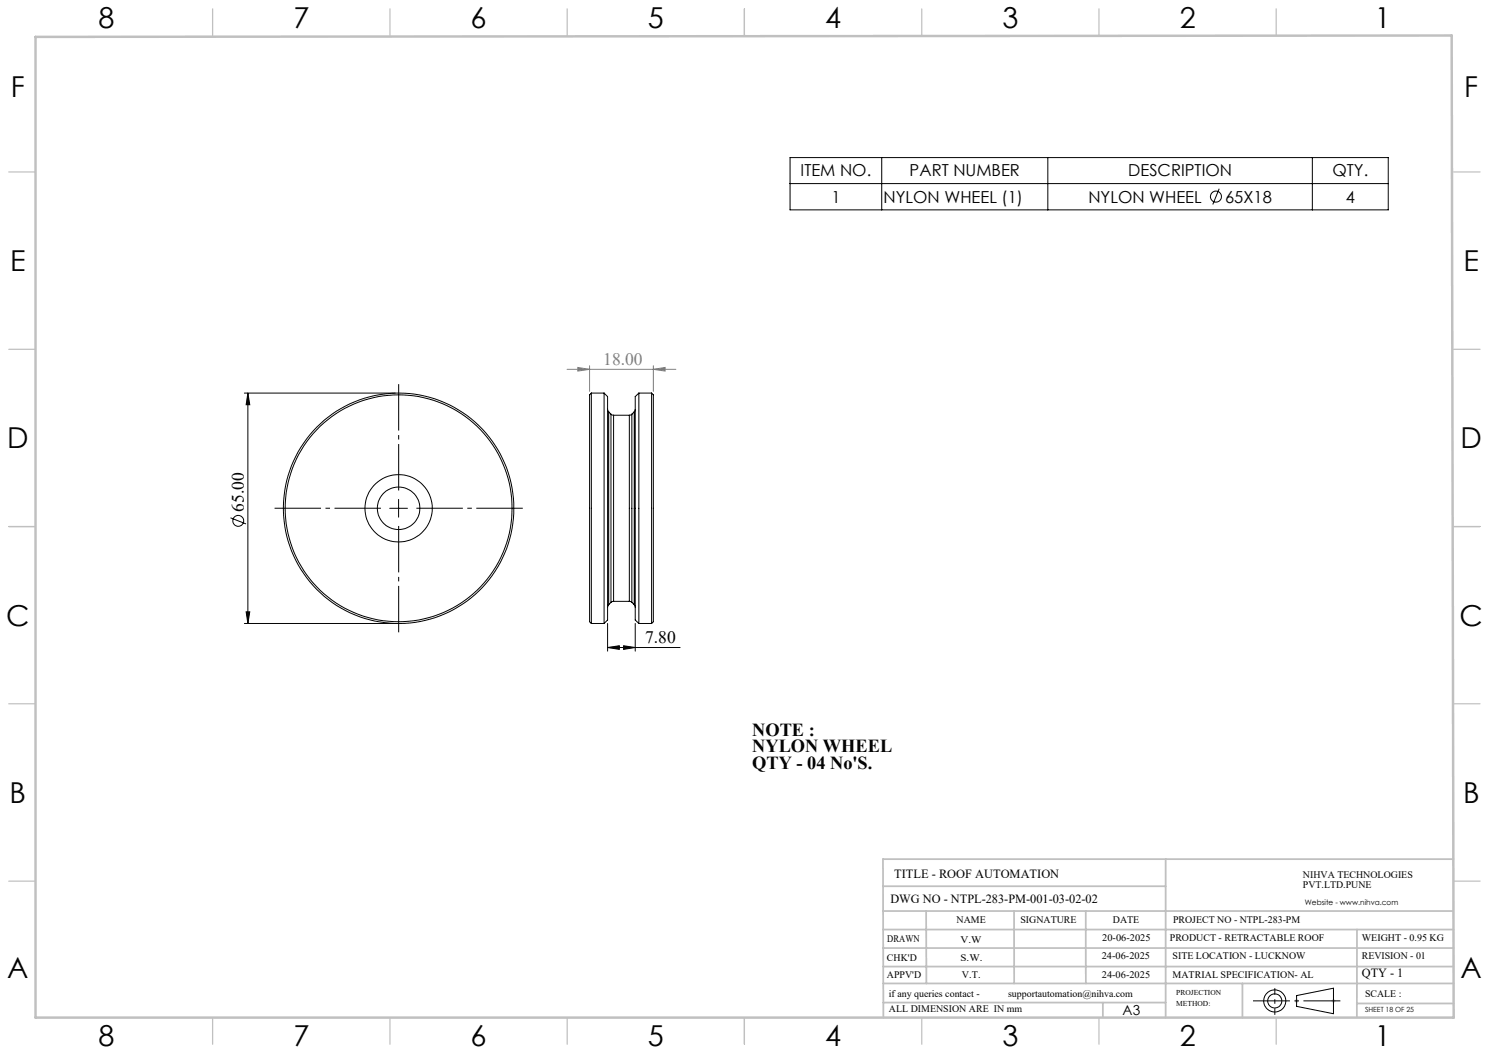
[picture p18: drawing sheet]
<svg xmlns="http://www.w3.org/2000/svg" width="420mm" height="297mm" viewBox="0 0 420 297" stroke-linecap="round" stroke-linejoin="round" font-family="sans-serif">
<defs><g id="words">
<g font-size="8.1">
<text x="27.8" y="8">8</text>
<text x="82.8" y="8">7</text>
<text x="132.8" y="8">6</text>
<text x="182.8" y="8">5</text>
<text x="232.8" y="8">4</text>
<text x="282.8" y="8">3</text>
<text x="332.8" y="8">2</text>
<text x="387.8" y="8">1</text>
<text x="3" y="27.2">F</text>
<text x="413" y="27.2">F</text>
<text x="2.8" y="76.5">E</text>
<text x="412.8" y="76.5">E</text>
<text x="2" y="126.5">D</text>
<text x="412" y="126.5">D</text>
<text x="1.7" y="176.5">C</text>
<text x="411.7" y="176.5">C</text>
<text x="2.7" y="226.5">B</text>
<text x="412.7" y="226.5">B</text>
<text x="2" y="275.7">A</text>
<text x="412" y="275.7">A</text>
<text x="27.8" y="295">8</text>
<text x="82.8" y="295">7</text>
<text x="132.8" y="295">6</text>
<text x="182.8" y="295">5</text>
<text x="232.8" y="295">4</text>
<text x="282.8" y="295">3</text>
<text x="332.8" y="295">2</text>
<text x="387.8" y="295">1</text>
</g>
<g font-size="5.2">
<text x="212.2" y="207.6">NOTE :</text>
<text x="212.2" y="212.2">NYLON WHEEL</text>
<text x="212.2" y="216.8">QTY - 04 No'S.</text>
</g>
<text font-size="4.9" fill="#808080" x="170.2" y="103">18.00</text>
<g font-size="4.9">
<text x="68.8" y="144.4" transform="rotate(-90 68.8 144.4)">65.00</text>
<text x="182" y="181.4">7.80</text>
</g>
<g font-size="4.7">
<text x="225.8" y="49.8">ITEM NO.</text>
<text x="256.6" y="49.8">PART NUMBER</text>
<text x="318.2" y="49.8">DESCRIPTION</text>
<text x="375.8" y="49.8">QTY.</text>
<text x="234.5" y="57.2">1</text>
<text x="249.2" y="57.2">NYLON WHEEL (1)</text>
<text x="307" y="57.2">NYLON WHEEL</text>
<text x="345.6" y="57.2">65X18</text>
<text x="379.6" y="57.2">4</text>
</g>
<text font-size="3.9" x="316.7" y="286.4">A3</text>
<g font-size="3.5">
<text x="252.2" y="247.6">TITLE - ROOF AUTOMATION</text>
<text x="251.2" y="254.7">DWG NO - NTPL-283-PM-001-03-02-02</text>
<text x="384.1" y="275.6">QTY - 1</text>
</g>
<g font-size="2.8">
<text x="367.5" y="247.6">NIHVA TECHNOLOGIES</text>
<text x="367.5" y="250.5">PVT.LTD.PUNE</text>
<text x="269.8" y="260.3">NAME</text>
<text x="287.8" y="260.3">SIGNATURE</text>
<text x="313.9" y="260.4">DATE</text>
<text x="330.9" y="260.4">PROJECT NO - NTPL-283-PM</text>
<text x="250.3" y="265.6">DRAWN</text>
<text x="270.9" y="266.1">V.W</text>
<text x="310.9" y="265.5">20-06-2025</text>
<text x="330" y="265.5">PRODUCT - RETRACTABLE ROOF</text>
<text x="384.1" y="265.5">WEIGHT - 0.95 KG</text>
<text x="250.2" y="271.1">CHK'D</text>
<text x="250.2" y="275.8">APPV'D</text>
<text x="270.9" y="271.1">S.W.</text>
<text x="271.3" y="275.8">V.T.</text>
<text x="310.8" y="270.6">24-06-2025</text>
<text x="310.8" y="275.8">24-06-2025</text>
<text x="330.7" y="275.8">MATRIAL SPECIFICATION- AL</text>
<text x="330.7" y="270.6">SITE LOCATION - LUCKNOW</text>
<text x="384.1" y="270.6">REVISION - 01</text>
<text x="250.7" y="281.1">if any queries contact -</text>
<text x="284.3" y="281.1">supportautomation@nihva.com</text>
<text x="385" y="281.1">SCALE :</text>
<text x="250.7" y="285.6">ALL DIMENSION ARE IN mm</text>
</g>
<g font-size="2.1">
<text x="368.1" y="255.1">Website - www.nihva.com</text>
<text x="331.8" y="280.8">PROJECTION</text>
<text x="331.8" y="283.9">METHOD:</text>
</g>
<text font-size="2" x="385" y="285.5">SHEET 18 OF 25</text>
</g></defs>
<g fill="none" stroke="#000" stroke-width=".28">
<path d="M222.8 44.4h168.8v14.8h-168.8zM222.8 51.8h168.8M248.7 44.4v14.8M295.6 44.4v14.8M343.9 53.2l-1.8 4.5M370.2 44.4v14.8M68.9 110.9h42.5M69.9 110.9l.5 3.3h-1zM69.9 110.9v65M166.8 110.9v65M166.8 110.9a1.96 1.96 0 0 0-.5 2v60.9a1.96 1.96 0 0 0 .5 2.1M166.8 110.9h3.6"/>
<path d="M170.4 110.9l1 1v63l-1 1M170.4 110.9v65M171.4 115.5l.3 .7M171.7 116.2v54.4M171.7 116.2l.6 .6M172.3 116.8l.8 .3M172.3 116.8v53.1M173.1 117.1v52.5M173.1 117.1h4.4M177.5 117.1v52.5M178.2 116.8l-.7 .3M178.2 116.8v53.1"/>
<path d="M178.9 116.2v54.4M178.9 116.2l-.7 .6M179.2 115.5l-.3 .7M180.2 110.9v65M180.2 110.9l-1 1v63l1 1M180.2 110.9h3.6M183.8 110.9v65M183.8 110.9a1.96 1.96 0 0 1 .5 2v60.9a1.96 1.96 0 0 1-.5 2.1M65 146l4.4 1.8M109.9 143.4h5M112.4 140.9v5M68.9 175.9h42.5"/>
<path d="M69.4 172.6h1l-.5 3.3zM166.8 175.9h3.6M171.4 175.9v7.8M171.7 170.6l-.3 .7M172.3 169.9l-.6 .7M173.1 169.6l-.8 .3M173.1 169.6h4.4M177.5 169.6l.7 .3M178.2 169.9l.7 .7M178.9 170.6l.3 .7M179.2 175.9v7.8M180.2 175.9h3.6"/>
<path d="M171.4 182.6l3.3-.5v1.1zM171.4 182.6h20.4M175.9 182.1l3.3 .5-3.3 .6zM365.7 280.8l10.4-2.1v7.2l-10.4-2.1z"/>
<circle cx="343" cy="55.5" r="1.56"/>
<circle cx="67.2" cy="146.9" r="1.54"/>
<circle cx="112.4" cy="143.4" r="32"/>
<circle cx="112.4" cy="143.4" r="32.5"/>
<circle cx="112.4" cy="143.4" r="9.5"/>
<circle cx="112.4" cy="143.4" r="6"/>
<circle cx="359.6" cy="282.3" r="1.98"/>
<circle cx="359.6" cy="282.3" r="3.1"/>
</g>
<path d="M159.9 104.2h30.7M163 103.6l3.3 .6-3.3 .5zM166.3 103.1v7.3M184.3 104.2l3.3-.6v1.1zM184.3 103.1v7.3" fill="none" stroke="#808080" stroke-width=".28"/>
<path d="M365.2 282.3h1.1M365.4 282l.7 .7M365.7 281.8v1M366.1 282l-.7 .7M375.6 282.3h1.1M375.8 282l.7 .7M376.1 281.8v1M376.5 282l-.7 .7" fill="none" stroke="#c0c0c0" stroke-width=".28"/>
<path d="M112.5 138.3v-30M107.5 143.3h-30M112.5 148.3v30M117.5 143.3h30" fill="none" stroke="#000" stroke-width=".28" stroke-dasharray="15.2 1.3 1.3 1.3" stroke-dashoffset="2.1" stroke-linecap="butt"/>
<path d="M353.4 282.3h24.7" fill="none" stroke="#000" stroke-width=".28" stroke-dasharray="15.2 1.3 1.3 1.3" stroke-dashoffset="4.8" stroke-linecap="butt"/>
<path d="M359.6 286.2v-7.5" fill="none" stroke="#000" stroke-width=".28" stroke-dasharray="15.2 1.3 1.3 1.3" stroke-dashoffset="13.4" stroke-linecap="butt"/>
<g fill="none" stroke="#c0c0c0" stroke-width=".35">
<path d="M60 2.5v7.5M110 2.5v7.5M160 2.5v7.5M210 2.5v7.5M260 2.5v7.5M310 2.5v7.5M360 2.5v7.5M2.5 48.5h7.5M410 48.5h7.5M2.5 98.5h7.5M410 98.5h7.5M2.5 148.5h7.5"/>
<path d="M410 148.5h7.5M2.5 198.5h7.5M410 198.5h7.5M2.5 248.5h7.5M410 248.5h7.5M60 287v7.5M110 287v7.5M160 287v7.5M210 287v7.5M260 287v7.5M310 287v7.5M360 287v7.5"/>
</g>
<g fill="none" stroke="#c0c0c0" stroke-width=".5">
<path d="M249.1 257h160.9M249.1 250h79.7M261.2 257l.1 20.4M286 257l.1 20.4M306.2 257l.1 20.4M328.8 242.3v44.8M410 242.3h-160.9l.1 44.7M249.1 272.6h160.9M249.1 267.4h160.9M249.1 262.2h160.9M249.1 277.4h160.9M350.4 277.4v9.6"/>
<path d="M382.8 262.2l-.1 24.8M249.2 282.8h79.6M311.1 282.8v4.2M382.7 283h27.3"/>
</g>
<path d="M10 10.4l399.5-.4 .5 277h-400z" fill="none" stroke="#c0c0c0" stroke-width=".7"/>
<g fill="#000">
<path d="M69.9 110.9l.5 3.3h-1zM69.4 172.6h1l-.5 3.3z"/>
<path d="M175.9 182.1l3.3 .5-3.3 .6zM171.4 182.6l3.3-.5v1.1z"/>
</g>
<path d="M163 103.6l3.3 .6-3.3 .5zM184.3 104.2l3.3-.6v1.1z" fill="#808080"/>
<use href="#words"/>
</svg>
